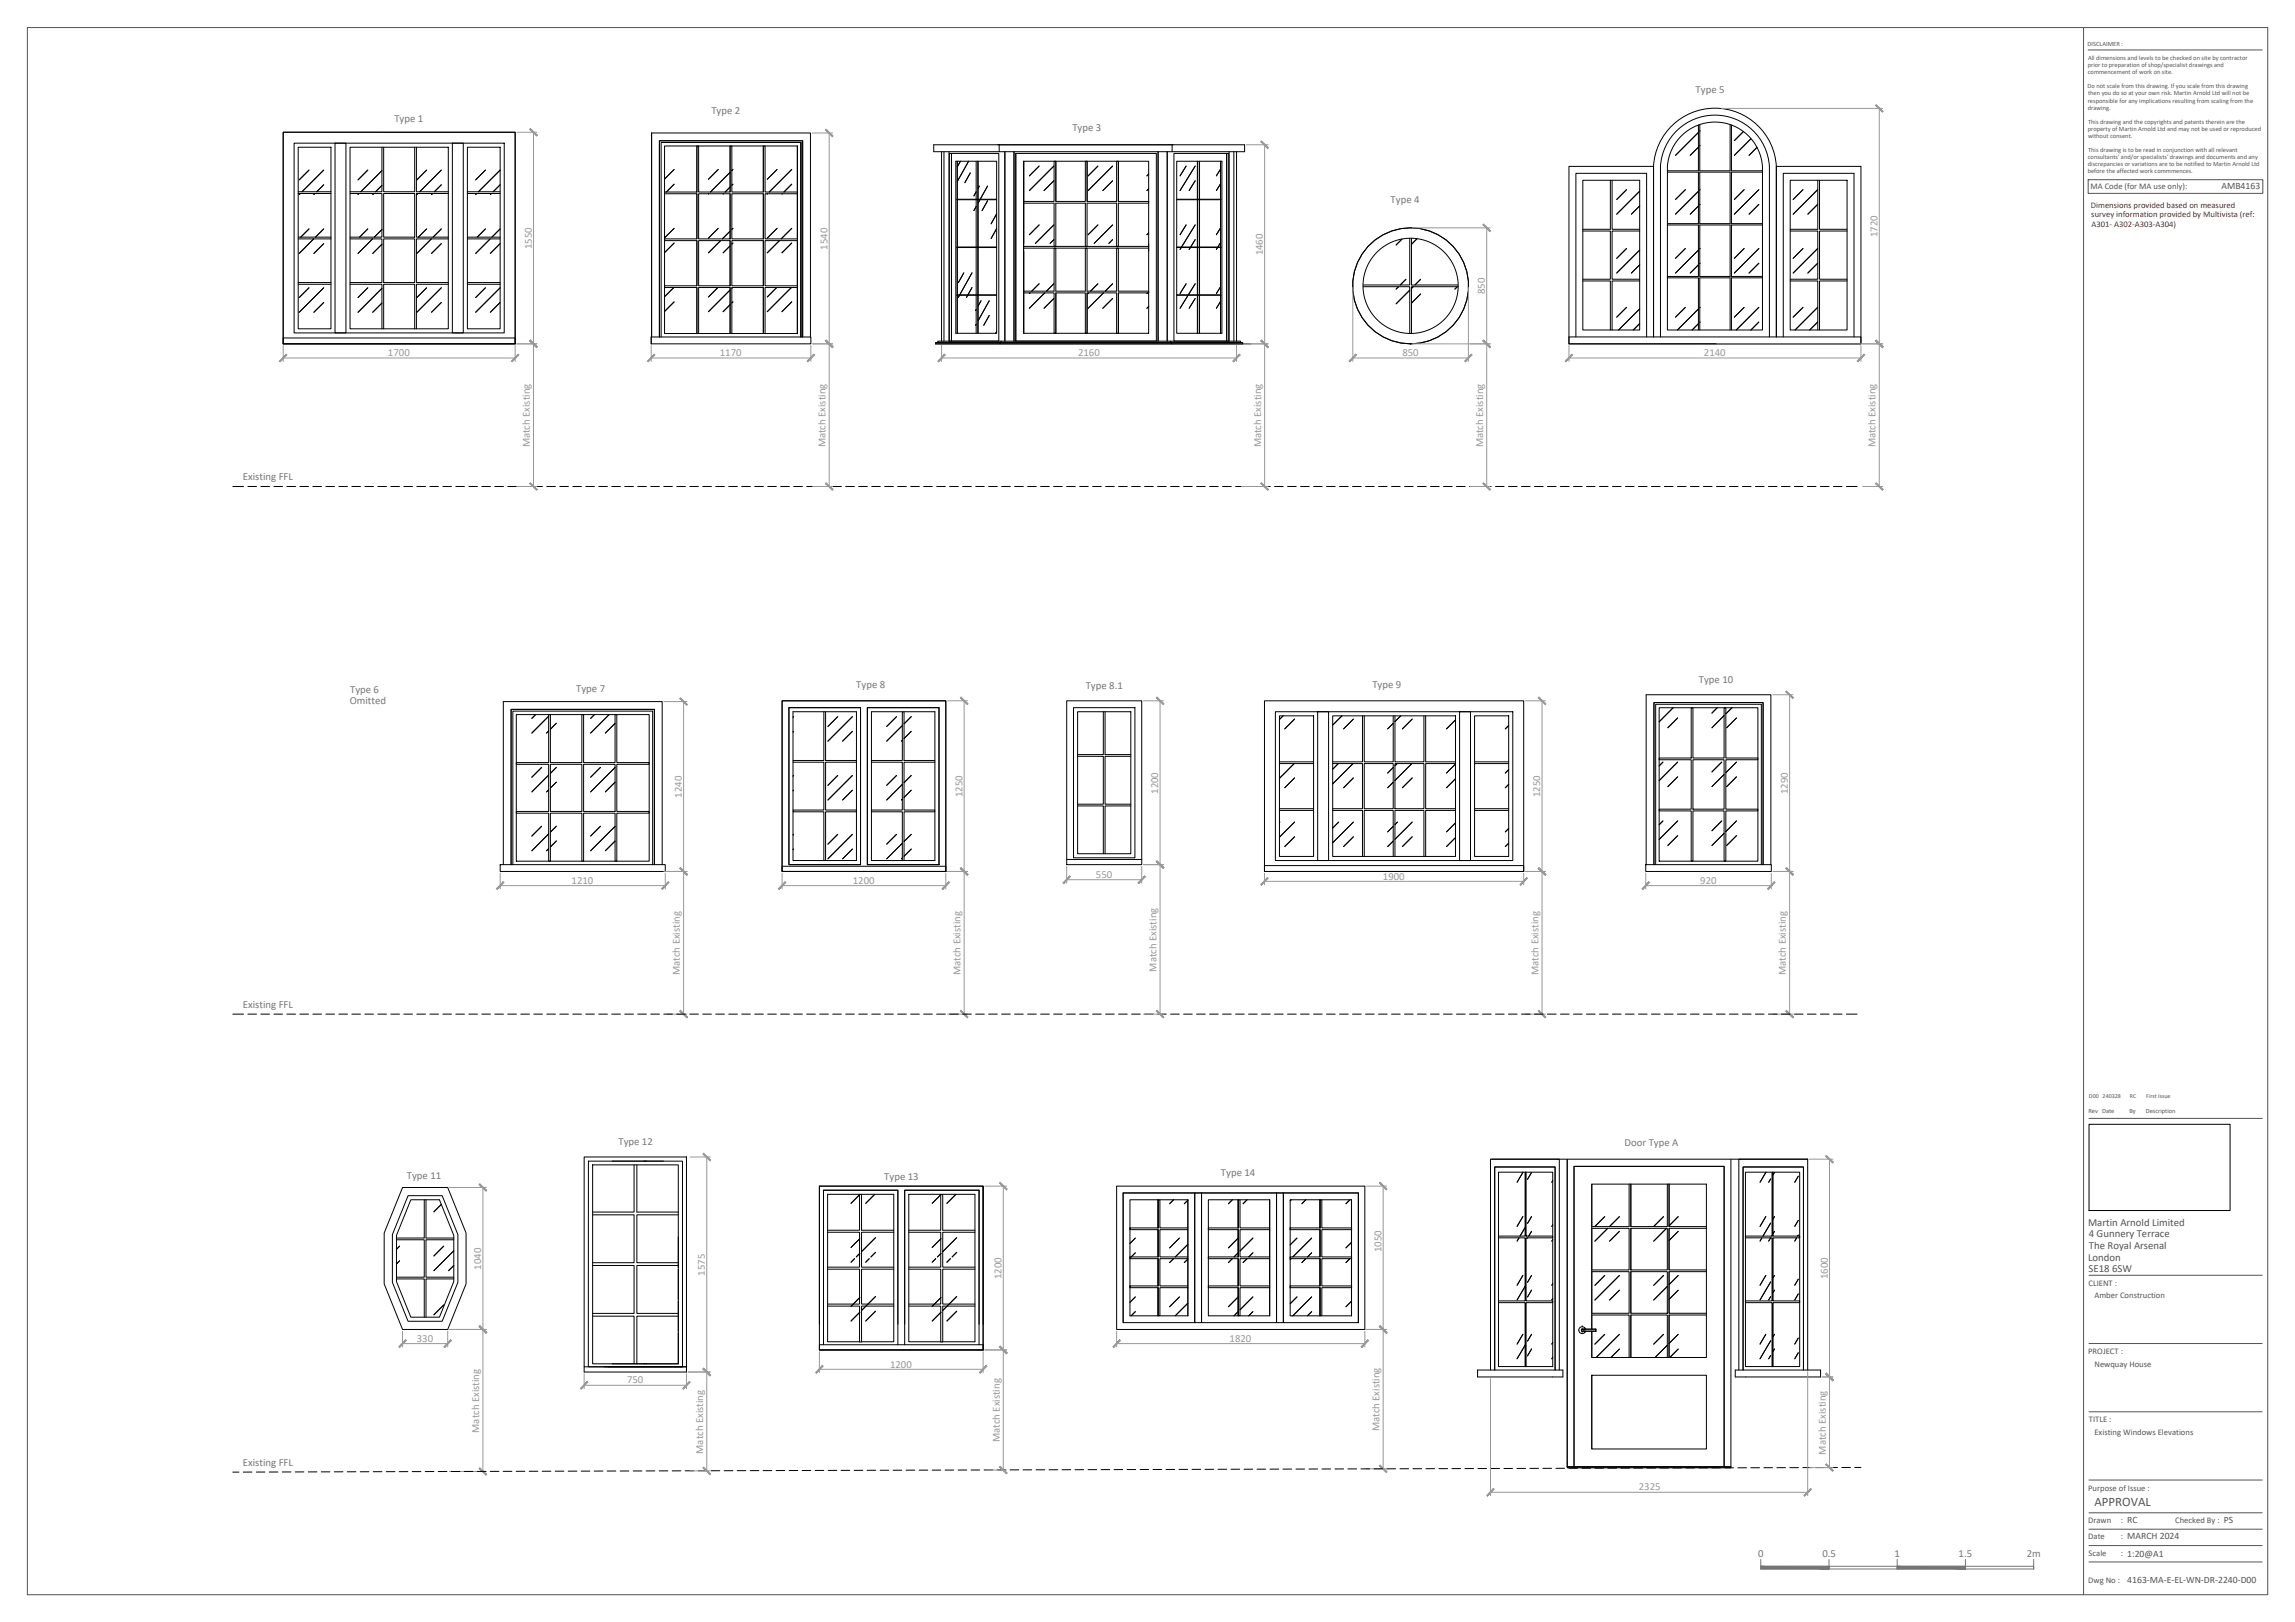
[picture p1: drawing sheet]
<svg xmlns="http://www.w3.org/2000/svg" width="841mm" height="594mm" viewBox="0 0 841 594" stroke-linecap="round" stroke-linejoin="round" font-family="sans-serif">
<defs><g id="words">
<text font-size="4.7" fill="#545454" x="767.5" y="551.6">APPROVAL</text>
<g font-size="3.9" fill="#767676">
<text x="621.4" y="34">Type 5</text>
<text x="260.7" y="41.8">Type 2</text>
<text x="144.5" y="44.6">Type 1</text>
<text x="393" y="47.9">Type 3</text>
<text x="509.6" y="74.5">Type 4</text>
<text x="89" y="175.9">Existing FFL</text>
<text x="313.8" y="251.9">Type 8</text>
<text x="622.6" y="250.2">Type 10</text>
<text x="128.2" y="258">Omitted</text>
<text x="128.3" y="253.7">Type 6</text>
<text x="211.1" y="253.6">Type 7</text>
<text x="397.9" y="252.4">Type 8.1</text>
<text x="502.9" y="252">Type 9</text>
<text x="89" y="369.1">Existing FFL</text>
<text x="226.6" y="419.4">Type 12</text>
<text x="595.3" y="419.9">Door Type A</text>
<text x="149.1" y="431.6">Type 11</text>
<text x="447.4" y="430.7">Type 14</text>
<text x="324.1" y="432.2">Type 13</text>
<text x="89" y="536.9">Existing FFL</text>
<text x="644.3" y="570.1">0</text>
<text x="667.8" y="570.1">0.5</text>
<text x="694.2" y="570.1">1</text>
<text x="717.7" y="570.1">1.5</text>
<text x="742.8" y="570.1">2m</text>
</g>
<g font-size="3.9" fill="#989898">
<text x="688" y="86.9" transform="rotate(-90 688 86.9)">1720</text>
<text x="194.8" y="91.3" transform="rotate(-90 194.8 91.3)">1550</text>
<text x="303.2" y="91.4" transform="rotate(-90 303.2 91.4)">1540</text>
<text x="462.8" y="93.6" transform="rotate(-90 462.8 93.6)">1460</text>
<text x="544.2" y="107.7" transform="rotate(-90 544.2 107.7)">850</text>
<text x="142.2" y="130.5">1700</text>
<text x="263.8" y="130.5">1170</text>
<text x="395.1" y="130.5">2160</text>
<text x="513.9" y="130.5">850</text>
<text x="624.4" y="130.5">2140</text>
<text x="194.2" y="163.9" transform="rotate(-90 194.2 163.9)">Match Existing</text>
<text x="302.5" y="163.9" transform="rotate(-90 302.5 163.9)">Match Existing</text>
<text x="462.1" y="163.9" transform="rotate(-90 462.1 163.9)">Match Existing</text>
<text x="543.5" y="163.9" transform="rotate(-90 543.5 163.9)">Match Existing</text>
<text x="687.4" y="163.9" transform="rotate(-90 687.4 163.9)">Match Existing</text>
<text x="249.9" y="292.2" transform="rotate(-90 249.9 292.2)">1240</text>
<text x="352.7" y="292" transform="rotate(-90 352.7 292)">1250</text>
<text x="424.5" y="290.8" transform="rotate(-90 424.5 290.8)">1200</text>
<text x="564.4" y="292" transform="rotate(-90 564.4 292)">1250</text>
<text x="655.2" y="290.9" transform="rotate(-90 655.2 290.9)">1290</text>
<text x="209.5" y="323.7">1210</text>
<text x="312.5" y="323.7">1200</text>
<text x="401.6" y="321.6">550</text>
<text x="506.8" y="322.1">1900</text>
<text x="623.1" y="323.7">920</text>
<text x="249.2" y="357.1" transform="rotate(-90 249.2 357.1)">Match Existing</text>
<text x="352" y="357.1" transform="rotate(-90 352 357.1)">Match Existing</text>
<text x="423.8" y="355.9" transform="rotate(-90 423.8 355.9)">Match Existing</text>
<text x="563.8" y="357.1" transform="rotate(-90 563.8 357.1)">Match Existing</text>
<text x="654.5" y="357.1" transform="rotate(-90 654.5 357.1)">Match Existing</text>
<text x="506.2" y="458.7" transform="rotate(-90 506.2 458.7)">1050</text>
<text x="176.3" y="465" transform="rotate(-90 176.3 465)">1040</text>
<text x="258.3" y="467.2" transform="rotate(-90 258.3 467.2)">1575</text>
<text x="367" y="468.5" transform="rotate(-90 367 468.5)">1200</text>
<text x="669.8" y="468.5" transform="rotate(-90 669.8 468.5)">1600</text>
<text x="152.8" y="491.5">330</text>
<text x="450.6" y="491.5">1820</text>
<text x="326.2" y="500.9">1200</text>
<text x="229.8" y="506.7">750</text>
<text x="175.6" y="524.8" transform="rotate(-90 175.6 524.8)">Match Existing</text>
<text x="505.6" y="524.3" transform="rotate(-90 505.6 524.3)">Match Existing</text>
<text x="257.7" y="532.4" transform="rotate(-90 257.7 532.4)">Match Existing</text>
<text x="366.3" y="528.2" transform="rotate(-90 366.3 528.2)">Match Existing</text>
<text x="669.1" y="532.7" transform="rotate(-90 669.1 532.7)">Match Existing</text>
<text x="600.5" y="545.9">2325</text>
</g>
<g font-size="3.9" fill="#545454">
<text x="765.2" y="448.9">Martin Arnold Limited</text>
<text x="765.4" y="453.1">4 Gunnery Terrace</text>
<text x="765.2" y="461.8">London</text>
<text x="765.5" y="457.4">The Royal Arsenal</text>
<text x="765.4" y="465.9">SE18 6SW</text>
</g>
<g font-size="3.5" fill="#545454">
<text x="814.1" y="69.1">AMB4163</text>
<text x="779.6" y="579.8">4163-MA-E-EL-WN-DR-2240-D00</text>
</g>
<g font-size="3.2" fill="#545454">
<text x="766.1" y="69">MA Code (for MA use only):</text>
<text x="765.4" y="470.8">CLIENT :</text>
<text x="767.5" y="475.5">Amber Construction</text>
<text x="765.2" y="495.9">PROJECT :</text>
<text x="767.5" y="500.5">Newquay House</text>
<text x="765.5" y="520.8">TITLE :</text>
<text x="767.5" y="525.5">Existing Windows Elevations</text>
<text x="765.2" y="546">Purpose of Issue :</text>
<text x="765.2" y="557.8">Drawn</text>
<text x="777.2" y="557.8">: RC</text>
<text x="797.1" y="558">Checked By : PS</text>
<text x="765.3" y="563.8">Date</text>
<text x="777.2" y="563.8">: MARCH 2024</text>
<text x="765.4" y="570">Scale</text>
<text x="777.2" y="569.8">: 1:20@A1</text>
<text x="765.3" y="579.8">Dwg No :</text>
</g>
<g font-size="3.2" fill="#d00">
<text x="766.2" y="76">Dimensions provided based on measured</text>
<text x="766.4" y="79.5">survey information provided by Multivista (ref:</text>
<text x="766.4" y="83.1">A301- A302-A303-A304)</text>
</g>
<g font-size="2.4" fill="#545454">
<text x="765" y="16.8">DISCLAIMER :</text>
<text x="765.2" y="21.9">All dimensions and levels to be checked on site by contractor</text>
<text x="765.1" y="24.6">prior to preparation of shop/specialist drawings and</text>
<text x="765.1" y="27.2">commencement of work on site.</text>
<text x="765" y="32.3">Do not scale from this drawing. If you scale from this drawing</text>
<text x="765.2" y="34.9">then you do so at your own risk. Martin Arnold Ltd will not be</text>
<text x="765.1" y="37.6">responsible for any implications resulting from scaling from the</text>
<text x="765.1" y="40.2">drawing.</text>
<text x="765.1" y="47.9">property of Martin Arnold Ltd and may not be used or reproduced</text>
<text x="765.2" y="45.3">This drawing and the copyrights and patents therein are the</text>
<text x="765.2" y="50.5">without consent.</text>
<text x="765.1" y="58.3">consultants' and/or specialists' drawings and documents and any</text>
<text x="765.2" y="55.6">This drawing is to be read in conjunction with all relevant</text>
<text x="765.1" y="63.5">before the affected work commmences.</text>
<text x="765.1" y="60.9">discrepancies or variations are to be notified to Martin Arnold Ltd</text>
<text x="765.3" y="407.6">Rev Date</text>
<text x="780.3" y="407.6">By</text>
<text x="786.3" y="407.6">Description</text>
</g>
<g font-size="2.2" fill="#545454">
<text x="765.5" y="402.1">D00</text>
<text x="770.5" y="402.1">240328</text>
<text x="780.5" y="402.1">RC</text>
<text x="786.5" y="402.1">First Issue</text>
</g>
</g></defs>
<!-- layer: 4163-MA-E-EL-WN-M2|A-E-M_WIN -->
<g fill="none" stroke="#000" stroke-width=".37">
<path d="M107.8 52.4h77v69.5h-77zM109.3 53.9h12v66.5h-12zM122.8 52.4h4v69.5h-4zM128.3 53.9h36v66.5h-36zM140 53.9v16.3h-11.7M140.6 53.9v16.3h11.4v-16.3M152.6 53.9v16.3h11.7M165.8 52.4h4v69.5h-4zM171.3 53.9h12v66.5h-12zM243.5 53.5h48.7v68.7h-48.7zM255.4 53.5h.6v16.8h11.6v-16.8h.6v16.8h11.5v-16.8h.7v16.8h11.8v.7h-11.8v16.5h11.8v.6h-11.8v16.6h11.8v.6h-11.8v16.9h-.7v-16.9h-11.5v16.9h-.6v-16.9h-11.6v16.9h-.6v-16.9h-11.9v-.6h11.9v-16.6h-11.9v-.6h11.9v-16.5h-11.9v-.7h11.9zM255.4 53.5v16.8"/>
<path d="M267.6 53.5v16.8M279.7 53.5v16.8M292.2 53.5v16.8M345 55.6v69.4M345.9 55.6v69.4M347.8 55.6v69.4M347.9 56.2h18.1v68.7h-18.1zM348.7 56.2v68.7M350.3 59.1h14.9v63h-14.9zM350.8 59.1v13.9M351.9 59.1l-1.1 2M355 59.1l-4.2 7.4"/>
<path d="M357.7 59.1v63M358.3 59.1v63M358.5 59.1v13.9M368.2 55.6v69.4M371.6 55.6v69.4M372.2 56.2h51.6v68.7h-51.6zM375.1 59.1h45.8v63h-45.8zM375.1 59.1v14.7M386.3 59.1h.6v14.7h10.8v-14.7h.7v14.7h10.8v-14.7h.6v14.7h11.2v.6h-11.2v15.8h-.6v-15.8h-10.8v15.8h-.7v-15.8h-10.8v15.8h-.6v-15.8h-11.2v-.6h11.2zM386.9 59.1v14.7M398.4 59.1v14.7M409.8 59.1v14.7"/>
<path d="M424.4 55.6v69.4M427.7 55.6v69.4M429.5 53v2.6M429.9 53h-63.7v2.6h89.9v-2.6h-113.9v2.6h24M430.2 56.2h20.1v68.7h-20.1zM431.2 59.1h16.6v63h-16.6zM438.8 59.1v13.9M438.9 59.1v63M439.6 59.1v63M447.3 59.1v13.9M449.5 56.2v68.7M450.4 55.6v69.4"/>
<path d="M452.2 55.6v69.4M453.1 55.6v69.4M616 50a17.5 17.5 0 0 1 18.5-4.2 17.5 17.5 0 0 1 11.4 15.3v59.8h-34.9v-59.8a17.3 17.3 0 0 1 5-11.1zM622.4 45.8v16.8h-11.4M622.4 48.5l-8.4 8.4M622.4 53.9l-3 3M622.9 45.7v16.9h11.1v-16.9M623 47.9l-.1 .1M623 53.3l-.1 .1M634.5 45.8v16.8h11.4M638.8 48.2l-3.2 3.3M641.6 50.8l-6 6.1"/>
<path d="M643.8 54l-2.8 2.9M109.3 70.2h12M109.3 70.9h12M110 70.9l-.4 .4M113.2 62.3l-3.6 3.6M115.4 70.9l-.4 .4M118.6 62.3l-7.9 7.9M118.6 67.7l-2.5 2.5M128.3 70.9h11.7v16h-11.7M131.6 70.9l-.4 .4M134.8 62.3l-3.6 3.6M137 70.9l-.4 .4"/>
<path d="M140 62.5l-7.8 7.7M140 67.9l-2.4 2.3M140.6 70.9h11.4v16h-11.4zM153.1 70.9l-.4 .4M156.3 62.3l-3.6 3.6M158.5 70.9l-.4 .4M161.7 62.3l-7.9 7.9M161.7 67.7l-2.5 2.5M164.3 70.9h-11.7v16h11.7M171.3 70.2h12M171.3 70.9h12M174.7 70.9l-.4 .4"/>
<path d="M177.9 62.3l-3.6 3.6M180.1 70.9l-.4 .4M183.3 62.3l-8 7.9M183.3 67.7l-2.6 2.5M243.5 71h.1M247 62.1l-3.5 3.5M247 67.5l-2.8 2.8M255.4 71v16.5M256 71h11.6v16.5h-11.6zM259.7 71l-.1 .1M263.2 62.1l-3.6 3.6M265.1 71l-.1 .1"/>
<path d="M267.6 63.1l-7.3 7.2M267.6 68.5l-1.9 1.8M267.6 71v16.5M268.2 71h11.5v16.5h-11.5zM268.6 62.1l-.4 .4M268.6 67.5l-.4 .4M279.7 71v16.5M281.3 71l-.1 .1M284.8 62.1l-3.6 3.6M286.6 71v.1M290.1 62.1l-8.2 8.2M290.1 67.5l-2.8 2.8"/>
<path d="M292.2 71v16.5M350.8 73.2v17.3M355.6 63.3l-2 3.6M357.7 75.6l-.8 1.5M357.7 70.3l-.8 1.4M358.5 73.2v17.3M358.9 68.2l-.4 .7M359.1 73.2l-.6 1.1M361.9 68.2l-2.7 4.8M361.9 73.5l-2 3.6M365.2 78.4l-2 3.6M365.2 73h-14.6l14.6 .2"/>
<path d="M375.1 74.4v14.7M380.8 60.8l-3.6 3.6M386.2 60.8l-9 9M386.2 66.2l-3.6 3.6M402.3 60.8l-3.6 3.6M407.7 60.8l-9 9M407.7 66.2l-3.6 3.6M420.9 69.2l-.6 .6M420.9 63.8l-.6 .6M431.2 73h16.2l-16.2 .2M434.7 60.8l-2.3 3.6M438 60.8l-5.6 9"/>
<path d="M438 66.2l-2.2 3.6M438.8 73.2v17.3M447.3 73.2v17.3M447.3 67.3l-1.6 2.5M447.3 61.9l-1.6 2.5M580 66h20.9v54.9h-20.9zM590.1 66v18h-10.1M590.8 66v18h10.1M596 69.5l-3.5 3.6M600.9 70l-8.4 8.4M600.9 75.4l-3.1 3M606 60.9v62.5"/>
<path d="M611 63h11.4v18.9h-11.4M617.6 69.5l-3.6 3.6M622.4 70.1l-8.4 8.3M622.4 75.5l-3 2.9M622.9 63h11.1v18.9h-11.1zM623 69.5l-.1 .1M623 74.9l-.1 .1M639.2 69.5l-3.6 3.6M644.5 69.5l-8.9 8.9M644.5 74.9l-3.5 3.5M645.9 63h-11.4v18.9h11.4M651 60.9v62.5"/>
<path d="M656 66h20.9v54.9h-20.9zM660.7 69.5l-3.6 3.6M666.1 69.5l-9 8.9M666.1 74.9l-3.6 3.5M666.1 66v18h-10.1M666.8 66v18h10.1M109.3 87.5h12M109.3 86.9h12M113.2 83.8l-3 3.1M115 87.5l-5.4 5.3M118.6 83.8l-3 3.1M118.6 89.2l-3.6 3.6"/>
<path d="M128.3 87.5h11.7v16h-11.7M134.8 83.8l-3 3.1M136.5 87.5l-5.3 5.3M140 84.1l-2.8 2.8M140 89.4l-3.4 3.4M140.6 87.5h11.4v16h-11.4zM156.3 83.8l-3 3.1M158.1 87.5l-5.4 5.3M161.7 83.8l-3 3.1M161.7 89.2l-3.6 3.6M164.3 87.5h-11.7v16h11.7M171.3 87.5h12"/>
<path d="M171.3 86.9h12M177.9 83.8l-3 3.1M179.6 87.5l-5.3 5.3M183.3 83.8l-3 3.1M183.3 89.2l-3.6 3.6M247 83.6l-3.5 3.5M247 89l-3.5 3.5M255.4 88.1v16.6M256 88.1h11.6v16.6h-11.6zM263.2 83.6l-3.6 3.6M264.1 88.1l-4.5 4.5M267.6 84.7l-2.9 2.8"/>
<path d="M267.6 90l-2.6 2.6M267.6 88.1v16.6M268.2 88.1h11.5v16.6h-11.5zM268.6 83.6l-.4 .4M268.6 89l-.4 .4M279.7 88.1v16.6M284.8 83.6l-3.6 3.6M285.6 88.1l-4.4 4.5M290.1 83.6l-3.8 3.9M290.1 89l-3.5 3.6M292.2 88.1v16.6M350.8 90.7v17.3"/>
<path d="M353.2 99.9l-2 3.6M356.2 99.9l-4.5 8.1M358.5 90.7v17.3M365.2 90.5h-14.6v.2h14.6M365.2 83.7l-2 3.7M375.1 90.2h45.8M375.1 90.9h45.8M375.1 89.1v2.9M375.1 92v14.6M380.8 82.4l-3.6 3.6M386.2 82.4l-6.8 6.7M386.2 87.8l-1.4 1.3"/>
<path d="M386.3 90.9h.6v15.7h10.8v-15.7h.7v15.7h10.8v-15.7h.6v15.7h11.2v.7h-11.2v14.8h-.6v-14.8h-10.8v14.8h-.7v-14.8h-10.8v14.8h-.6v-14.8h-11.2v-.7h11.2zM402.3 82.4l-3.6 3.6M407.7 82.4l-6.7 6.7M407.7 87.8l-1.3 1.3M420.9 85.3l-.6 .7M420.9 89.1v2.9M431.2 90.5h16.2v.2h-16.2M432.9 90.7l-.5 .7M434.7 82.4l-2.3 3.6M436.2 90.7l-.4 .7M438 82.4l-5 8.1M438 87.8l-1.7 2.7"/>
<path d="M438.8 90.7v17.3M446.2 90.7l-.5 .7M447.3 90.7v17.3M447.3 88.9l-1 1.6M447.3 83.5l-1.6 2.5M513.7 87.6l-2.1 2.1M516.6 87.3v17.1h-17M517.2 87.3v17.1h17.1M519.2 87.5l-2 2M580 84.6h10.1v17.7h-10.1M596 91l-3.5 3.6M600.9 84.6h-10.1v17.7h10.1"/>
<path d="M600.9 91.6l-8.4 8.4M600.9 97l-3.1 3M611 82.4h11.4v18.9h-11.4M617.6 91l-3.6 3.6M622.4 91.6l-8.4 8.4M622.4 97l-3 3M622.9 82.4h11.1v18.9h-11.1zM623 91l-.1 .1M623 96.4l-.1 .1M639.2 91l-3.6 3.6M644.5 91l-8.9 9M644.5 96.4l-3.5 3.6"/>
<path d="M645.9 82.4h-11.4v18.9h11.4M656 84.6h10.1v17.7h-10.1M660.7 91l-3.6 3.6M666.1 91l-9 9M666.1 96.4l-3.6 3.6M676.9 84.6h-10.1v17.7h10.1M109.3 104.1h12M109.3 103.5h12M113.2 105.4l-3.6 3.6M118.6 105.4l-9 9M118.6 110.8l-3.6 3.6M128.3 104.1h11.7v16.3"/>
<path d="M134.8 105.4l-3.6 3.6M140 105.6l-8.8 8.8M140 111l-3.4 3.4M156.3 105.4l-3.6 3.6M161.7 105.4l-9 9M161.7 110.8l-3.6 3.6M164.3 104.1h-11.7v16.3M171.3 104.1h12M171.3 103.5h12M177.9 105.4l-3.6 3.6M183.3 105.4l-9 9M183.3 110.8l-3.6 3.6"/>
<path d="M246.9 105.3l-3.4 3.4M247 110.6l-3.5 3.5M255.4 105.3v16.9M263.1 105.3l-3.5 3.5M267.6 106.2l-8 8M267.6 111.6l-2.6 2.6M267.6 105.3v16.9M268.5 105.3l-.3 .3M268.6 110.6l-.4 .4M279.7 105.3v16.9M284.6 105.3l-3.4 3.5M290 105.3l-8.8 8.9"/>
<path d="M290.1 110.6l-3.5 3.6M292.2 105.3v16.9M350.8 108.2v13.9M351.6 108.2l-.4 .7M354.6 108.2l-.4 .7M356.2 105.3l-1.5 2.7M357.7 118.7l-.2 .4M357.7 113.4l-.2 .3M358.5 108.2v13.9M359.5 110.1l-1 1.9M362.5 110.1l-4 7.3M362.5 115.5l-2 3.6"/>
<path d="M365.2 108h-14.6l14.6 .2M375.1 107.3v14.8M377.5 107.3l-.3 .2M380.8 103.9l-2.7 2.7M382.8 107.3l-5.6 5.6M386.2 103.9l-2.7 2.7M386.2 109.3l-3.6 3.6M386.9 107.3v14.8M398.4 107.3v14.8M399 107.3l-.3 .2M402.3 103.9l-2.7 2.7M404.4 107.3l-5.7 5.6"/>
<path d="M407.7 103.9l-2.7 2.7M407.7 109.3l-3.6 3.6M409.8 107.3v14.8M420.5 107.3l-.2 .2M420.9 112.3l-.6 .6M431.2 108h16.2l-16.2 .2M434.7 103.9l-2.3 3.6M435.4 108.2l-3 4.7M438 103.9l-2.5 4.1M438 109.3l-2.2 3.6M438.8 108.2v13.9M447.3 108.2v13.9"/>
<path d="M447.3 105.1l-1.6 2.4M447.3 110.4l-1.6 2.5M499.6 105h17v17.1M512.5 105l-.9 .9M515.2 102.3l-2.1 2.1M516.6 106.3l-5 5M517.9 105l-.7 .6M520.6 102.3l-2.1 2.1M520.6 107.7l-3.4 3.3M534 105l-.8 .9M534.3 105h-17.1v17.1M580 102.9h10.1v18"/>
<path d="M596 112.6l-3.5 3.6M600.9 102.9h-10.1v18M600.9 113.1l-7.8 7.8M600.9 118.5l-2.4 2.4M611 101.8h11.4v19.1M617.6 112.6l-3.6 3.6M622.4 113.2l-7.7 7.7M622.4 118.6l-2.3 2.3M623 112.6l-.1 .1M623 118l-.1 .1M639.2 112.6l-3.6 3.6M644.5 112.6l-8.2 8.3"/>
<path d="M644.5 118l-2.9 2.9M645.9 101.8h-11.4v19.1M656 102.9h10.1v18M660.7 112.6l-3.6 3.6M666.1 112.6l-8.3 8.3M666.1 118l-2.9 2.9M676.9 102.9h-10.1v18M103.8 123.8h85v2.1h-85zM140.6 120.4v-16.3h11.4v16.3M238.6 123.4v2.5M238.6 125.9h.1M238.7 123.4h58.4v2.5h-58.4z"/>
<path d="M241.6 123.4v-71.8h52.5v71.8M242.3 123.4v-71.2h51.2v71.2M365.2 121.4l-.3 .7M366.8 125h-23.1v.4M429 125h-62.2v.4l-23.9 .1M454.6 125.4v-.4h-25.6v.4l-86.1 .1v.4h112.5v-.4h-26.1v.4M455.4 125.5h-88.9v.4M575 123.4h107v2.5h-107zM577.5 123.4v-59.9h25.9v59.9M608.5 123.4v-62.4a20 20 0 0 1 20-18.8 20 20 0 0 1 19.9 18.8v62.4M622.9 120.9v-19.1h11.1v19.1M653.5 123.4v-59.9h25.9v59.9"/>
<path d="M289.1 259.2h26.2v57.5h-26.2zM317.8 259.2h26.3v57.5h-26.3zM393.4 259.2h22.5v55h-22.5zM608 259.2h36.2v56.2h-36.2zM613.1 259.2l-5.1 5.2M619.8 259.2h.6v18.4h11.4v-18.4h.6v18.4h11.8v.7h-11.8v18.1h11.8v.6h-11.8v18.4h-.6v-18.4h-11.4v18.4h-.6v-18.4h-11.8v-.6h11.8v-18.1h-11.8v-.7h11.8zM629.3 259.2l-1.9 2M634.7 259.2l-2.3 2.3M189.2 261.7h48.7v53.7h-48.7zM196.3 261.7l-1.4 1.4M201.1 261.7h.6v17.6h11.5v-17.6h.7v17.6h11.5v-17.6h.6v17.6h11.9v.6h-11.9v17.3h11.9v.6h-11.9v17.6h-.6v-17.6h-11.5v17.6h-.7v-17.6h-11.5v17.6h-.6v-17.6h-11.9v-.6h11.9v-17.3h-11.9v-.6h11.9zM201.1 262.3l-6.2 6.2"/>
<path d="M201.1 267.7l-.8 .8M201.7 279.9h11.5v17.3h-11.5zM203.9 264.9l-2.2 2.2M213.9 279.9h11.5v17.3h-11.5zM217.8 261.7l-1.4 1.4M223.2 261.7l-6.8 6.8M225.4 264.9l-3.6 3.6M290.6 279.2v17.5M290.8 262.5l-.2 .2M290.8 267.9l-.2 .2M301.9 260.7h.6v17.8h11.4v.7h-11.4v17.5h11.4v.6h-11.4v17.9h-.6v-17.9h-11.3v-.6h11.3v-17.5h-11.3v-.7h11.3zM301.9 260.7h-11.3v17.8"/>
<path d="M302.5 260.7h11.4v17.8M307 262.5l-3.6 3.6M312.4 262.5l-9 9M312.4 267.9l-3.6 3.6M313.9 279.2v17.5M319.3 279.2v17.5M328.5 262.5l-3.6 3.6M330.7 260.7h.6v17.8h11.3v.7h-11.3v17.5h11.3v.6h-11.3v17.9h-.6v-17.9h-11.4v-.6h11.4v-17.5h-11.4v-.7h11.4zM330.7 260.7h-11.4v17.8M330.7 265.8l-5.8 5.7M330.7 271.1l-.4 .4M331.3 260.7h11.3v17.8"/>
<path d="M333.9 262.5l-2.6 2.6M333.9 267.9l-2.6 2.6M342.6 279.2v17.5M394.9 260.7h19.5v52h-19.5zM394.9 277h9.4v17.5h-9.4M404.3 260.7v15.7h-9.4M405 260.7v15.7h9.4M414.4 277h-9.4v17.5h9.4M467.4 260.7h87v54.5h-87zM468.9 262.2h12.5v51.5h-12.5zM468.9 279h12.5M468.9 279.7h12.5"/>
<path d="M468.9 279.7h.1M470.2 262.2l-1.3 1.3M474.3 279.7l-5.4 5.4M474.4 263.4l-3.6 3.6M482.9 260.7h4v54.5h-4zM488.4 262.2h45v51.5h-45zM488.4 279.7h10.9v16.5h-10.9M490.4 279.7l-2 2M491.8 262.2l-3.4 3.4M495.8 279.7l-7.4 7.4M496 263.4l-3.6 3.6M499.3 262.2v16.8h-10.9"/>
<path d="M499.9 262.2v16.8h10.7v-16.8M499.9 279.7h10.7v16.5h-10.7zM510.6 264.9l-2.1 2.1M511.2 262.2v16.8h10.6v-16.8M511.2 279.7h10.6v16.5h-10.6zM512 279.7l-.8 .8M513.3 262.2l-2.1 2.1M517.4 279.7l-6.2 6.2M517.5 263.4l-3.6 3.6M522.4 262.2v16.8h11M533.4 279.7h-11v16.5h11M533.4 263.7l-3.3 3.3"/>
<path d="M533.4 279.8l-3.3 3.3M534.9 260.7h4v54.5h-4zM540.4 262.2h12.5v51.5h-12.5zM540.4 279h12.5M540.4 279.7h12.5M552.9 265.7l-1.3 1.3M609.4 279.1l-1.4 1.4M614.8 279.1l-6.8 6.8M614.8 263l-3.6 3.6M620.4 278.3h11.4v18.1h-11.4zM631 279.1l-3.6 3.6M631.8 262.1l-4.4 4.5"/>
<path d="M636.3 279.1l-3.9 3.9M636.3 263l-3.5 3.6M198.5 281.1l-3.6 3.6M201.1 283.9l-6.2 6.2M201.1 289.3l-.8 .8M203.9 281.1l-2.2 2.2M203.9 286.5l-2.2 2.1M220 281.1l-3.6 3.6M225.4 281.1l-9 9M225.4 286.5l-3.6 3.6M290.6 297.3v17.9h11.3M290.8 284l-.2 .3"/>
<path d="M290.8 289.4l-.2 .2M307 284l-3.6 3.6M312.4 284l-9 9M312.4 289.4l-3.6 3.6M313.9 297.3v17.9h-11.4M319.3 297.3v17.9h11.4M328.5 284l-3.6 3.6M330.7 287.3l-5.8 5.7M330.7 292.7l-.4 .3M333.9 284l-2.6 2.7M333.9 289.4l-2.6 2.7M342.6 297.3v17.9h-11.3"/>
<path d="M394.9 295.2h9.4v17.5M414.4 295.2h-9.4v17.5M468.9 296.2h12.5M468.9 296.8h12.5M474.4 284.9l-3.6 3.6M488.4 296.8h10.9v16.9M496 284.9l-3.6 3.6M510.6 286.5l-2.1 2M510.6 281.1l-2.1 2M517.5 284.9l-3.6 3.6M533.4 296.8h-11v16.9M533.4 285.2l-3.3 3.3"/>
<path d="M540.4 296.2h12.5M540.4 296.8h12.5M552.9 287.3l-1.3 1.2M552.9 281.9l-1.3 1.2M614.8 284.5l-3.6 3.6M631.8 283.7l-4.4 4.4M636.3 284.5l-3.5 3.6M183.3 316.7h60.5v2.5h-60.5zM184.4 316.7v-59.7h58.3v59.7M187.3 316.7v-56.9h52.5v56.9M187.9 316.7v-56.2h51.3v56.2M198.5 302.6l-3.6 3.6"/>
<path d="M201.1 305.4l-6.2 6.2M201.1 310.8l-.8 .8M203.9 302.6l-2.2 2.2M203.9 308l-2.2 2.2M220 302.6l-3.6 3.6M225.4 302.7l-9 8.9M225.4 308l-3.6 3.6M286.6 317.3h60v1.9h-60zM290.8 305.6l-.2 .2M290.8 311l-.2 .2M307 305.6l-3.6 3.6M312.4 305.6l-9 9"/>
<path d="M312.4 311l-3.6 3.6M328.5 305.6l-3.6 3.6M330.7 308.9l-5.8 5.7M330.7 314.2l-.4 .4M333.9 305.6l-2.6 2.6M333.9 311l-2.6 2.6M390.9 314.8h27.5M463.4 317h95v2.2h-95zM469 301.1l-.1 .1M474.4 301.1l-5.5 5.5M474.4 306.5l-3.6 3.6M490.6 301.1l-2.2 2.2"/>
<path d="M496 301.1l-7.6 7.6M496 306.5l-3.6 3.6M499.9 313.7v-16.9h10.7v16.9M510.6 308l-2.1 2.1M510.6 302.7l-2.1 2M511.2 313.7v-16.9h10.6v16.9M512.1 301.1l-.9 .9M517.5 301.1l-6.3 6.3M517.5 306.5l-3.6 3.6M533.4 306.8l-3.3 3.3M533.4 301.4l-3.3 3.3M552.9 308.8l-1.3 1.3"/>
<path d="M552.9 303.4l-1.3 1.3M603.1 316.7h46v2.5h-46zM606.1 316.7v-59.4h40v59.4M606.7 316.7v-58.7h38.8v58.7M609.4 300.7l-1.4 1.4M614.8 300.7l-6.8 6.8M614.8 306.1l-3.6 3.6M631 300.7l-3.6 3.6M631.8 305.2l-4.4 4.5M636.3 300.7l-3.9 3.9M636.3 306.1l-3.5 3.6M149.5 437.9h12.5l5.8 14.3v17.5l-5.8 14.2h-12.5l-5.7-14.2v-17.5z"/>
<path d="M150.6 439.4h10.4l5.3 13.1v16.9l-5.3 13h-10.4l-5.3-13v-16.9zM155.5 439.4v14h-10.2M156.1 439.4v14h10.2M215.6 425.3h34.5v75.3h-34.5zM217.2 426.6h31.4v72.9h-31.4zM224.3 425.3h18.9M232.4 426.6v17.3h-15.2M233.4 426.6v17.3h15.2M315.1 437.4h-11.8v54h11.8M315.1 437.5l-3.2 3.2M315.7 437.4h11.8v54h-11.8M320.6 437.4l-3.3 3.3"/>
<path d="M344.8 437.4h-11.8v54h11.8M344.8 437.5l-3.2 3.2M345.5 437.4h11.8v54h-11.8M350.3 437.4l-3.3 3.3M409.2 434.4h91v52.5h-91zM411.6 436.9h26.2v47.5h-26.2zM424.4 439.4v10.3M424.4 439.4h-10.3v42.5h10.3M424.4 439.4h.1M424.4 439.4h.7v10.3h10.3v.7h-10.3v10h10.3v.6h-10.3v10h10.3v.6h-10.3v10.3h-.7v-10.3h-10.3v-.6h10.3v-10h-10.3v-.6h10.3v-10h-10.3v-.7h10.3zM425.1 439.4h10.2v10.3M430.1 439.4l-1.5 1.5"/>
<path d="M435.3 439.6l-1.3 1.3M435.3 439.4v10.3M437.8 436.9h2.5v47.5h-2.5zM440.3 436.9h27.5v47.5h-27.5zM451.6 439.4l-1.4 1.5M453.7 439.4v10.3M453.8 439.4h-11v42.5h11v-10.3M453.8 439.4h.1M453.8 439.4v10.3M454.4 439.4h10.9v10.3M457 439.4l-1.5 1.5M467.8 436.9h2.5v47.5h-2.5z"/>
<path d="M470.3 436.9h27.5v47.5h-27.5zM473.1 439.4l-.3 .4M478.5 439.4l-1.4 1.5M483.7 439.4v10.3M483.7 439.4h-10.9v42.5h11l-.1-10.3M483.7 439.4h.1M484.4 439.4h10.9v10.3M494.7 439.4l-1.5 1.5M549.1 429.3h19.9v71.2h-19.9zM558.1 429.3l-2.2 3.7M558.9 429.3h.4v23.4h9.7v.7h-9.7v23.1h9.7v.6h-9.7v23.4h-.4v-23.4h-9.8v-.6h9.8v-23.1h-9.8v-.7h9.8zM561.3 429.4l-1.5 2.5"/>
<path d="M569 432.4l-.3 .6M574.3 424.7v112.5h60M639.6 429.3h19.9v71.2h-19.9zM647.2 429.3l-2.2 3.7M648.9 431.8l-.7 1.2M649.4 429.3h.4v23.4h9.7v.7h-9.7v23.1h9.7v.6h-9.7v23.4h-.4v-23.4h-9.8v-.6h9.8v-23.1h-9.8v-.7h9.8zM650.3 429.4l-.5 .9M659 430.8l-1.3 2.2M145.3 454.1h10.2v13.7h-10.2M146.4 456.4l-1.1 1.2M161.7 441.1l-2.7 2.7M162.6 456.4l-3.6 3.6"/>
<path d="M166.3 454.1h-10.2v13.7h10.2M166.3 458.1l-7.3 7.3M217.2 444.9h15.2v17.6h-15.2M248.6 444.9h-15.2v17.6h15.2M248.6 453v11.3M303.3 450.6h11.7v-13.2h.7v13.2h11.8M303.3 451.3h11.7v12.8h-11.7M315.1 459.1l-1.3 1.3M315.1 453.7l-3.2 3.2M320.8 453.3l-5.1 5.1M320.8 458.7l-1.6 1.7M327.5 451.3h-11.8v12.8h11.8"/>
<path d="M333 450.6h11.7v-13.2h.8v13.2h11.8M333 451.3h11.7v12.8h-11.7M344.8 459.1l-1.3 1.3M344.8 453.7l-3.2 3.2M350.6 453.3l-5.1 5.1M350.6 458.7l-1.7 1.7M357.3 451.3h-11.8v12.8h11.8M414.1 450.4h.1M414.1 449.7h.1M414.1 449.7v.7M416 453.5l-1.9 1.9M416 458.9l-1.5 1.5"/>
<path d="M424.4 450.4v10M432.2 453.5l-3.6 3.6M435.3 455.8l-4.6 4.6M435.3 450.4v10M442.8 450.4h.1M442.8 449.7h.1M442.8 449.7v.7M442.8 449.7h11v-10.3h.6v10.3h10.9v.7h-10.9v10h10.9v.6h-10.9v10h10.9v.6h-10.9v10.3h-.6v-10.3h-11v-.6h11v-10h-11v-.6h11v-10h-11zM453.7 458.9l-1.5 1.5M453.7 453.5l-3.5 3.6M453.7 450.4v10M453.8 450.4v10"/>
<path d="M459.1 453.5l-4.7 4.7M459.1 458.9l-1.5 1.5M465.3 450.4v10M472.8 449.7v.7M472.8 450.4h.1M472.8 449.7h.1M472.8 449.7h11v-10.3h.6v10.3h10.9v.7h-10.9v10h10.9v.6h-10.9v10h10.9v.6h-10.9v10.3h-.6v-10.3h-11v-.6h11v-10h-11v-.6h11v-10h-11zM475.3 453.5l-2.5 2.5M480.7 453.5l-6.9 6.9M480.7 458.9l-1.5 1.5M483.7 450.4v10M495.3 450.4v10"/>
<path d="M495.3 455l-2.1 2.1M556.7 453.4l-.8 1.2M558.1 445.6l-2.2 3.6M558.9 449.6l-1.9 3.1M559.8 453.4v.1M561.3 445.6l-1.5 2.5M561.3 451l-1.1 1.7M569 454l-.3 .6M569 448.6l-.3 .6M645.7 453.4l-.7 1.2M647.1 445.6l-2.1 3.6M648.9 453.4l-.7 1.2"/>
<path d="M648.9 448l-2.8 4.7M650.3 445.6l-.5 .9M650.3 451l-.5 .9M658.4 453.4l-.7 1.2M659 452.4l-.2 .3M659 447l-1.3 2.2M145.3 468.4h10.2v14M146.4 461.8l-1.1 1.2M162.6 478l-3.6 3.6M166.3 468.4h-10.2v14M166.3 463.5l-1.9 1.9M217.2 463.5h15.2v17.5h-15.2"/>
<path d="M248.6 463.5h-15.2v17.5h15.2M248.6 465v10.9M248.6 476.6v11M303.3 464.9h11.7v12.7h-11.7M303.3 478.4h11.7v13.1h.7v-13.1h11.8M313.1 461l-1.2 1.3M315.1 475.2l-3.2 3.3M318.5 461l-1.2 1.3M320.8 474.9l-5.1 5.1M327.5 464.9h-11.8v12.7h11.8M333 464.9h11.7v12.7h-11.7M333 478.4h11.7v13.1h.8v-13.1h11.8"/>
<path d="M342.9 461l-1.3 1.3M344.8 475.2l-3.2 3.3M348.3 461l-1.3 1.3M350.6 474.9l-5.1 5.1M357.3 464.9h-11.8v12.7h11.8M414.1 471.6h.1M414.1 471h.1M414.1 461h.1M414.1 460.4h.1M414.1 460.4v.6M414.1 471v.6M416 475l-1.9 2"/>
<path d="M424.4 461v10M424.4 471.6v10.3M430.1 461l-1.5 1.4M432.2 475l-3.6 3.6M435.3 477.3l-4.6 4.6M435.3 461.2l-1.3 1.2M435.3 461v10M435.3 471.6v10.3M435.3 471.6v10.3h-10.2M442.8 471.6h.1M442.8 471h.1M442.8 461h.1"/>
<path d="M442.8 460.4h.1M442.8 460.4v.6M442.8 471v.6M451.6 461l-1.4 1.4M453.7 475l-3.5 3.6M453.7 461v10M453.7 471.6v10.3M453.8 461v10M457 461l-1.5 1.4M459.1 475l-4.7 4.7M465.3 471.6v10.3h-10.9M465.3 461v10"/>
<path d="M472.8 460.4v.6M472.8 471v.6M472.8 471.6h.1M472.8 471h.1M472.8 461h.1M472.8 460.4h.1M473.1 461l-.3 .3M475.3 475l-2.5 2.5M478.5 461l-1.4 1.4M480.7 475l-6.9 6.9M483.7 461v10M494.7 461l-1.5 1.4"/>
<path d="M495.3 461v10M495.3 471.6v10.3h-10.9M495.3 476.6l-2.1 2M558.1 467.1l-2.2 3.6M558.9 471.2l-3 4.9M561.3 467.1l-1.5 2.6M561.3 472.5l-1.5 2.5M569 475.6l-.3 .5M569 470.2l-.3 .5M647.1 467.1l-2.1 3.6M648.9 469.5l-3.9 6.6M648.9 474.9l-.7 1.2"/>
<path d="M650.3 467.1l-.5 .9M650.3 472.5l-.5 .9M659 473.9l-1.3 2.2M659 468.5l-1.3 2.2M217.2 482.1h15.2v17.4M248.6 482.1h-15.2v17.4M248.6 488.2v11.3h-24.3M300.3 492.5h60v1.9h-60zM301.8 485v-49.1h27.2v49.1M301.8 492.5v-56.6h27.2v56.6M315.1 480.6l-3.2 3.2M320.8 480.3l-3.5 3.5"/>
<path d="M331.5 485v-49.1h27.3v49.1M331.5 492.5v-56.6h27.3v56.6M344.8 480.6l-3.2 3.2M350.6 480.3l-3.6 3.5M411.6 484.4v-47.5h86.2v47.5M416 480.4l-1.5 1.5M453.7 480.4l-1.5 1.5M459.1 480.4l-1.5 1.5M480.7 480.4l-1.6 1.5M558.1 488.7l-2.2 3.6M558.9 492.7l-3 5M561.3 488.7l-1.5 2.5"/>
<path d="M561.3 494.1l-1.5 2.5M569 497.1l-.3 .6M569 491.7l-.3 .6M647.1 488.7l-2.1 3.6M648.9 491.1l-3.9 6.6M648.9 496.5l-.7 1.2M650.3 488.7l-.5 .9M650.3 494.1l-.5 .9M659 495.5l-1.3 2.2M659 490.1l-1.3 2.2M214.1 500.6v1.9M221.3 500.6h28.8"/>
<path d="M222.8 500.6h28.8v1.9M541.5 501.8h31.2v2.5h-31.2zM546.2 501.8v-77.2h25.2v77.2M547.7 501.8v-74.4h22.2v74.4M635.9 501.8h31.3v2.5h-31.3zM637.2 501.8v-77.2h25.2v77.2M638.8 501.8v-74.4h22.1v74.4"/>
<circle cx="516.9" cy="104.7" r="17.4"/>
</g>
<!-- layer: 4163-MA-E-EL-WN-M2|A-E-M_BLDG -->
<g fill="none" stroke="#000" stroke-width=".37">
<path d="M103.8 48.4h85v77.5h-85zM238.8 48.7v74.7zM238.8 48.7h58.2v74.7M575 60.9h31a22.5 22.5 0 0 1 22.5-21.3 22.5 22.5 0 0 1 22.5 21.3h31v65h-107zM342.7 125.9h115.7M286.6 256.7h60v62.5h-60zM463.4 256.7h95v62.5h-95zM603.2 316.7v-62.2h45.8v62.2M147.5 434.9h16.6l6.7 16.7v18.7l-6.7 16.6h-16.6l-6.7-16.6v-18.7zM214.1 423.8h37.5v76.8h-37.5zM300.3 434.4h60v60h-60zM546.6 424.6h115.8"/>
<path d="M300.3 485v-50.6h60v50.6M300.3 494.4h60M214.1 502.5h37.5"/>
<circle cx="516.9" cy="104.7" r="21.3"/>
</g>
<!-- layer: 4163-MA-E-EL-WN-M2|A-E-MA_AREA -->
<g fill="none" stroke="#000" stroke-width=".37">
<path d="M103.8 48.4h85v77.5h-85zM286.6 256.7h60v62.5h-60zM390.9 256.7h27.5v60h-27.5z"/>
<circle cx="516.9" cy="104.7" r="21.3"/>
</g>
<!-- layer: 4163-MA-E-EL-WN-M2|A-N-D_DIM_20 -->
<g fill="none" stroke="#989898" stroke-width=".37">
<path d="M630.9 39.7h59M688.7 39.7v138.5M189.4 48.4h7.4M195.5 48.4v129.8M297.6 48.7h7.5M303.9 48.7v129.5M456.7 53h8M463.4 53v125.2M517.6 83.4h28.5M544.8 83.4v94.8M495.8 105.3v27.1M538.1 105.3v27.1"/>
<path d="M103.8 131.1h85M103.8 126.6v5.8M188.8 126.6v5.8M189.4 125.9h7.4M238.6 126.6v5.8M238.6 131.1h58.5M297.1 126.6v5.8M297.8 125.9h7.3M345 131.1h108.1M345 125.6v6.8M453.1 125.6v6.8M453.8 125.9h10.9"/>
<path d="M495.8 131.1h42.3M517.6 125.9h28.5M575 131.1h107M575 126.6v5.8M629.1 125.9h60.8M682 126.6v5.8M189.4 178.2h7.4M297.8 178.2h7.3M454.9 178.2h9.8M538.7 178.2h7.4M682.6 178.2h7.3M243.3 257h8.5"/>
<path d="M250.5 257v114.4M347.2 256.7h7.4M353.3 256.7v114.7M419 256.7h7.4M425.1 256.7v114.7M559 256.7h7.3M565.1 256.7v114.7M649.6 254.5h7.5M655.8 254.5v116.9M183.3 319.8v5.8M243.3 319.2h8.5M243.8 319.8v5.8"/>
<path d="M286.6 319.8v5.8M346.6 319.8v5.8M347.2 319.2h7.4M390.9 317.3v6.2M418.4 317.3v6.2M419 316.7h7.4M463.4 319.8v4.3M558.4 319.8v4.3M559 319.2h7.3M603.1 319.8v5.8M649.1 319.8v5.8M649.7 319.2h7.4"/>
<path d="M183.3 324.4h60.5M286.6 324.4h60M390.9 322.2h27.5M463.4 322.8h95M603.1 324.4h46M244.4 371.4h7.4M347.2 371.4h7.4M419 371.4h7.4M559 371.4h7.3M649.7 371.4h7.4M164.7 434.9h13.5M177 434.9v104.1"/>
<path d="M252.9 423.8h7.4M259 423.8v114.9M360.9 434.4h8M367.7 434.4v104M500.8 434.4h7.3M506.9 434.4v103.6M663.1 424.6h8.6M670.4 424.6v112.9M147.5 487.6v5.8M147.5 492.1h16.6M164.1 487.6v5.8M164.7 486.9h13.5"/>
<path d="M300.3 495.1v7.7M360.3 495.1v7.7M360.9 494.4h8M409.2 492.1h91M409.2 487.6v5.8M500.2 487.6v5.8M500.8 486.9h7.3M214.1 503.1v5.5M214.1 507.4h37.5M251.6 503.1v5.5M252.2 502.5h8.1M300.3 501.5h60"/>
<path d="M546.2 505v42.8M662.4 502.4v45.4M667.8 504.3h3.9M164.7 539h13.5M252.9 538.7h7.4M361.6 538.4h7.3M500.8 538h7.3M663.1 537.5h8.6M546.2 546.6h116.2"/>
</g>
<!-- layer: 0 -->
<g fill="#989898" stroke="#989898" stroke-width=".37">
<path d="M302.5 47.6l2.5 2.5 .3-.3zM302.5 47.6l.3-.3 2.5 2.5z"/>
<path d="M302.5 124.8l2.8 2.2-2.5-2.5zM302.5 124.8l2.8 2.2-.3 .3z"/>
<path d="M194.1 47.3l2.5 2.5 .3-.2zM194.1 47.3l.3-.2 2.5 2.5z"/>
<path d="M194.1 124.8l2.8 2.2-2.5-2.5zM194.1 124.8l2.8 2.2-.3 .3z"/>
<path d="M687.3 38.6l2.5 2.5 .3-.3zM687.3 38.6l.3-.3 2.5 2.5z"/>
<path d="M687.3 124.8l2.8 2.3-2.5-2.5zM687.3 124.8l2.8 2.3-.3 .2z"/>
<path d="M249.1 255.8l2.5 2.5 .3-.2zM249.4 255.6l2.5 2.5-2.8-2.3z"/>
<path d="M249.4 317.8l-.3 .3 2.8 2.2zM249.1 318.1l2.8 2.2-.3 .3z"/>
<path d="M654.4 253.3l2.5 2.5 .3-.2zM654.4 253.3l.3-.2 2.5 2.5z"/>
<path d="M654.7 317.8l-.3 .3 2.8 2.2zM654.4 318.1l2.8 2.2-.3 .3z"/>
<path d="M543.7 124.6l-.3 .2 2.8 2.3zM543.4 124.8l2.8 2.3-.3 .2z"/>
<path d="M543.4 82.3l2.5 2.5 .3-.2zM543.4 82.3l.3-.2 2.5 2.5z"/>
<path d="M351.9 255.6l2.5 2.5 .3-.3zM351.9 255.6l.3-.3 2.5 2.5z"/>
<path d="M351.9 318.1l2.8 2.2-2.5-2.5zM351.9 318.1l2.8 2.2-.3 .3z"/>
<path d="M239.8 129.7l-2.3 2.8 2.5-2.5zM239.8 129.7l-2.3 2.8-.2-.3z"/>
<path d="M298.3 129.7l-2.5 2.5 .2 .3zM298.3 129.7l.2 .3-2.5 2.5z"/>
<path d="M104.9 129.7l-2.2 2.8 2.5-2.5zM102.4 132.2l2.5-2.5-2.2 2.8z"/>
<path d="M187.4 132.2l.3 .3 2.2-2.8zM189.9 129.7l.3 .3-2.5 2.5z"/>
<path d="M576.1 129.7l-2.3 2.8 2.5-2.5zM576.1 129.7l-2.3 2.8-.2-.3z"/>
<path d="M680.6 132.2l.2 .3 2.3-2.8zM683.1 129.7l.2 .3-2.5 2.5z"/>
<path d="M287.7 323l-2.2 2.7 2.5-2.4zM287.7 323l-2.2 2.7-.3-.2z"/>
<path d="M345.2 325.5l.3 .2 2.2-2.7zM347.7 323l.3 .3-2.5 2.4z"/>
<path d="M604.2 323l-2.2 2.7 2.5-2.4zM604.2 323l-2.2 2.7-.3-.2z"/>
<path d="M650.2 323l-2.5 2.5 .3 .2zM650.2 323l.3 .3-2.5 2.4z"/>
<path d="M184.4 323l-2.2 2.7 2.5-2.4zM184.4 323l-2.2 2.7-.3-.2z"/>
<path d="M242.4 325.5l.3 .2 2.2-2.7zM244.9 323l.3 .3-2.5 2.4z"/>
<path d="M496.9 129.7l-2.3 2.8 2.5-2.5zM496.9 129.7l-2.3 2.8-.2-.3z"/>
<path d="M536.7 132.2l.3 .3 2.2-2.8zM539.2 129.7l.3 .3-2.5 2.5z"/>
<path d="M462.1 51.9l2.5 2.5 .2-.3zM462.3 51.6l2.5 2.5-2.7-2.2z"/>
<path d="M462.3 124.6l-.2 .2 2.7 2.3zM462.1 124.8l2.7 2.3-.2 .2z"/>
<path d="M346.2 129.7l-2.3 2.8 2.5-2.5zM346.2 129.7l-2.3 2.8-.2-.3z"/>
<path d="M451.8 132.2l.2 .3 2.3-2.8zM454.3 129.7l.2 .3-2.5 2.5z"/>
<path d="M194.1 124.8l2.5 2.5 .3-.2zM194.1 124.8l.3-.2 2.5 2.5z"/>
<path d="M194.1 177.1l2.8 2.2-2.5-2.5zM194.1 177.1l2.8 2.2-.3 .3z"/>
<path d="M302.5 124.8l2.5 2.5 .3-.2zM302.5 124.8l.3-.2 2.5 2.5z"/>
<path d="M302.5 177.1l2.8 2.2-2.5-2.5zM302.5 177.1l2.8 2.2-.3 .3z"/>
<path d="M543.4 124.8l2.5 2.5 .3-.2zM543.7 124.6l2.5 2.5-2.8-2.3z"/>
<path d="M543.7 176.8l-.3 .3 2.8 2.2zM543.4 177.1l2.8 2.2-.3 .3z"/>
<path d="M687.3 124.8l2.5 2.5 .3-.2zM687.3 124.8l.3-.2 2.5 2.5z"/>
<path d="M687.3 177.1l2.8 2.2-2.5-2.5zM687.3 177.1l2.8 2.2-.3 .3z"/>
<path d="M654.4 318.1l2.5 2.5 .3-.3zM654.4 318.1l.3-.3 2.5 2.5z"/>
<path d="M654.7 370l-.3 .3 2.8 2.2zM654.4 370.3l2.8 2.2-.3 .3z"/>
<path d="M563.7 318.1l2.5 2.5 .3-.3zM563.7 318.1l.3-.3 2.5 2.5z"/>
<path d="M563.7 370.3l2.8 2.2-2.5-2.5zM563.7 370.3l2.8 2.2-.3 .3z"/>
<path d="M351.9 318.1l2.5 2.5 .3-.3zM351.9 318.1l.3-.3 2.5 2.5z"/>
<path d="M352.2 370l-.3 .3 2.8 2.2zM351.9 370.3l2.8 2.2-.3 .3z"/>
<path d="M249.1 318.1l2.5 2.5 .3-.3zM249.4 317.8l2.5 2.5-2.8-2.2z"/>
<path d="M249.4 370l-.3 .3 2.8 2.2zM249.1 370.3l2.8 2.2-.3 .3z"/>
<path d="M563.7 255.6l2.5 2.5 .3-.3zM563.7 255.6l.3-.3 2.5 2.5z"/>
<path d="M563.7 318.1l2.8 2.2-2.5-2.5zM563.7 318.1l2.8 2.2-.3 .3z"/>
<path d="M464.5 321.4l-2.2 2.8 2.5-2.5zM464.5 321.4l-2.2 2.8-.3-.3z"/>
<path d="M559.5 321.4l-2.5 2.5 .3 .3zM559.5 321.4l.3 .3-2.5 2.5z"/>
<path d="M462.1 124.8l2.5 2.5 .2-.2zM462.1 124.8l.2-.2 2.5 2.5z"/>
<path d="M462.3 176.8l-.2 .3 2.7 2.2zM462.1 177.1l2.7 2.2-.2 .3z"/>
<path d="M392 320.8l-2.2 2.8 2.5-2.5zM389.5 323.3l2.5-2.5-2.2 2.8z"/>
<path d="M417 323.3l.3 .3 2.2-2.8zM419.5 320.8l.3 .3-2.5 2.5z"/>
<path d="M423.7 315.6l2.5 2.5 .3-.3zM423.7 315.6l.3-.3 2.5 2.5z"/>
<path d="M423.7 370.3l2.8 2.2-2.5-2.5zM423.7 370.3l2.8 2.2-.3 .3z"/>
<path d="M423.7 255.6l2.5 2.5 .3-.3zM423.7 255.6l.3-.3 2.5 2.5z"/>
<path d="M423.7 315.6l2.8 2.2-2.5-2.5zM423.7 315.6l2.8 2.2-.3 .3z"/>
<path d="M366.3 433.3l2.5 2.5 .2-.2zM366.3 433.3l.3-.2 2.4 2.5z"/>
<path d="M366.3 493.3l2.7 2.3-2.4-2.5zM366.3 493.3l2.7 2.3-.2 .2z"/>
<path d="M175.8 485.6l-.2 .2 2.7 2.3zM175.6 485.8l2.7 2.3-.2 .2z"/>
<path d="M175.6 433.8l2.5 2.5 .2-.3zM175.6 433.8l.2-.3 2.5 2.5z"/>
<path d="M301.4 500.1l-2.2 2.8 2.5-2.5zM301.4 500.1l-2.2 2.8-.3-.3z"/>
<path d="M361.4 500.1l-2.5 2.5 .3 .3zM361.4 500.1l.3 .3-2.5 2.5z"/>
<path d="M148.6 490.7l-2.2 2.8 2.5-2.5zM148.6 490.7l-2.2 2.8-.3-.3z"/>
<path d="M162.7 493.2l.2 .3 2.3-2.8zM165.2 490.7l.2 .3-2.5 2.5z"/>
<path d="M175.6 485.8l2.5 2.5 .2-.2zM175.6 485.8l.2-.2 2.5 2.5z"/>
<path d="M175.8 537.6l-.2 .2 2.7 2.3zM175.6 537.8l2.7 2.3-.2 .2z"/>
<path d="M505.5 433.3l2.5 2.5 .3-.2zM505.5 433.3l.3-.2 2.5 2.5z"/>
<path d="M505.8 485.6l-.3 .2 2.8 2.3zM505.5 485.8l2.8 2.3-.3 .2z"/>
<path d="M410.3 490.7l-2.2 2.8 2.5-2.5zM410.3 490.7l-2.2 2.8-.3-.3z"/>
<path d="M498.8 493.2l.2 .3 2.3-2.8zM501.3 490.7l.2 .3-2.5 2.5z"/>
<path d="M505.5 485.8l2.5 2.5 .3-.2zM505.5 485.8l.3-.2 2.5 2.5z"/>
<path d="M505.8 536.6l-.3 .3 2.8 2.2zM505.5 536.9l2.8 2.2-.3 .3z"/>
<path d="M366.3 493.3l2.5 2.5 .2-.2zM366.3 493.3l.3-.2 2.4 2.5z"/>
<path d="M366.3 537.3l2.7 2.2-2.4-2.5zM366.3 537.3l2.7 2.2-.2 .3z"/>
<path d="M669.1 423.4l2.5 2.6 .2-.3zM669.1 423.4l.2-.2 2.5 2.5z"/>
<path d="M669.3 502.9l-.2 .3 2.7 2.3zM669.1 503.2l2.7 2.3-.2 .2z"/>
<path d="M547.3 545.2l-2.2 2.8 2.5-2.5zM544.8 547.7l2.5-2.5-2.2 2.8z"/>
<path d="M661.1 547.7l.2 .3 2.3-2.8zM663.6 545.2l.2 .3-2.5 2.5z"/>
<path d="M669.1 503.2l2.5 2.5 .2-.2zM669.3 502.9l2.5 2.6-2.7-2.3z"/>
<path d="M669.3 536.1l-.2 .3 2.7 2.2zM669.1 536.4l2.7 2.2-.2 .3z"/>
<path d="M215.2 506l-2.3 2.8 2.5-2.5zM215.2 506l-2.3 2.8-.2-.3z"/>
<path d="M250.2 508.5l.2 .3 2.3-2.8zM252.7 506l.2 .3-2.5 2.5z"/>
<path d="M257.6 501.4l2.5 2.5 .3-.3zM257.6 501.4l.3-.3 2.5 2.5z"/>
<path d="M257.6 537.6l2.8 2.2-2.5-2.4zM257.6 537.6l2.8 2.2-.3 .3z"/>
<path d="M257.6 422.6l2.5 2.5 .3-.2zM257.6 422.6l.3-.2 2.5 2.5z"/>
<path d="M257.9 501.1l-.3 .3 2.8 2.2zM257.6 501.4l2.8 2.2-.3 .3z"/>
</g>
<!-- layer: 4163-MA-E-EL-WN-M2|A-E-M_FLOOR -->
<g fill="none" stroke="#000" stroke-width=".37">
<path d="M85.3 178.2h3.9M90.8 178.2h3.2M95.6 178.2h3.2M100.4 178.2h3.1M105.1 178.2h3.2M109.9 178.2h3.2M114.6 178.2h3.2M119.4 178.2h3.2M124.2 178.2h3.1M128.9 178.2h3.2M133.7 178.2h3.2M138.5 178.2h3.1"/>
<path d="M143.2 178.2h3.2M148 178.2h3.2M152.7 178.2h3.2M157.5 178.2h3.2M162.3 178.2h3.1M167 178.2h3.2M171.8 178.2h3.2M176.6 178.2h3.1M181.3 178.2h3.2M186.1 178.2h3.2M190.8 178.2h3.2M195.6 178.2h3.2"/>
<path d="M200.4 178.2h3.1M205.1 178.2h3.2M209.9 178.2h3.2M214.7 178.2h3.1M219.4 178.2h3.2M224.2 178.2h3.2M228.9 178.2h3.2M233.7 178.2h3.2M238.5 178.2h3.1M243.2 178.2h3.2M248 178.2h3.2M252.8 178.2h3.1"/>
<path d="M257.5 178.2h3.2M262.3 178.2h3.2M267 178.2h3.2M271.8 178.2h3.2M276.6 178.2h3.1M281.3 178.2h3.2M286.1 178.2h3.2M290.9 178.2h3.1M295.6 178.2h3.2M300.4 178.2h3.2M305.1 178.2h3.2M309.9 178.2h3.2"/>
<path d="M314.7 178.2h3.1M319.4 178.2h3.2M324.2 178.2h3.2M329 178.2h3.1M333.7 178.2h3.2M338.5 178.2h3.2M343.2 178.2h3.2M348 178.2h3.2M352.8 178.2h3.1M357.5 178.2h3.2M362.3 178.2h3.2M367.1 178.2h3.1"/>
<path d="M371.8 178.2h3.2M376.6 178.2h3.2M381.3 178.2h3.2M386.1 178.2h3.2M390.9 178.2h3.1M395.6 178.2h3.2M400.4 178.2h3.2M405.2 178.2h3.1M409.9 178.2h3.2M414.7 178.2h3.2M419.4 178.2h3.2M424.2 178.2h3.2"/>
<path d="M429 178.2h3.1M433.7 178.2h3.2M438.5 178.2h3.2M443.3 178.2h3.1M448 178.2h3.2M452.8 178.2h3.2M457.5 178.2h3.2M462.3 178.2h3.2M467.1 178.2h3.1M471.8 178.2h3.2M476.6 178.2h3.2M481.4 178.2h3.1"/>
<path d="M486.1 178.2h3.2M490.9 178.2h3.2M495.6 178.2h3.2M500.4 178.2h3.2M505.2 178.2h3.1M509.9 178.2h3.2M514.7 178.2h3.2M519.5 178.2h3.1M524.2 178.2h3.2M529 178.2h3.2M533.7 178.2h3.2M538.5 178.2h3.2"/>
<path d="M543.3 178.2h3.1M548 178.2h3.2M552.8 178.2h3.2M557.6 178.2h3.1M562.3 178.2h3.2M567.1 178.2h3.2M571.8 178.2h3.2M576.6 178.2h3.2M581.4 178.2h3.1M586.1 178.2h3.2M590.9 178.2h3.2M595.7 178.2h3.1"/>
<path d="M600.4 178.2h3.2M605.2 178.2h3.2M609.9 178.2h3.2M614.7 178.2h3.2M619.5 178.2h3.1M624.2 178.2h3.2M629 178.2h3.2M633.8 178.2h3.1M638.5 178.2h3.2M643.3 178.2h3.2M648 178.2h3.2M652.8 178.2h3.2"/>
<path d="M657.6 178.2h3.1M662.3 178.2h3.2M667.1 178.2h3.2M671.9 178.2h3.1M676.6 178.2h3.9M85.3 371.4h3.9M90.8 371.4h3.2M95.6 371.4h3.2M100.4 371.4h3.1M105.1 371.4h3.2M109.9 371.4h3.2M114.6 371.4h3.2"/>
<path d="M119.4 371.4h3.2M124.2 371.4h3.1M128.9 371.4h3.2M133.7 371.4h3.2M138.5 371.4h3.1M143.2 371.4h3.2M148 371.4h3.2M152.7 371.4h3.2M157.5 371.4h3.2M162.3 371.4h3.1M167 371.4h3.2M171.8 371.4h3.2"/>
<path d="M176.6 371.4h3.1M181.3 371.4h3.2M186.1 371.4h3.2M190.8 371.4h3.2M195.6 371.4h3.2M200.4 371.4h3.1M205.1 371.4h3.2M209.9 371.4h3.2M214.7 371.4h3.1M219.4 371.4h3.2M224.2 371.4h3.2M228.9 371.4h3.2"/>
<path d="M233.7 371.4h3.2M238.5 371.4h3.1M243.2 371.4h3.2M248 371.4h3.2M252.8 371.4h3.1M257.5 371.4h3.2M262.3 371.4h3.2M267 371.4h3.2M271.8 371.4h3.2M276.6 371.4h3.1M281.3 371.4h3.2M286.1 371.4h3.2"/>
<path d="M290.9 371.4h3.1M295.6 371.4h3.2M300.4 371.4h3.2M305.1 371.4h3.2M309.9 371.4h3.2M314.7 371.4h3.1M319.4 371.4h3.2M324.2 371.4h3.2M329 371.4h3.1M333.7 371.4h3.2M338.5 371.4h3.2M343.2 371.4h3.2"/>
<path d="M348 371.4h3.2M352.8 371.4h3.1M357.5 371.4h3.2M362.3 371.4h3.2M367.1 371.4h3.1M371.8 371.4h3.2M376.6 371.4h3.2M381.3 371.4h3.2M386.1 371.4h3.2M390.9 371.4h3.1M395.6 371.4h3.2M400.4 371.4h3.2"/>
<path d="M405.2 371.4h3.1M409.9 371.4h3.2M414.7 371.4h3.2M419.4 371.4h3.2M424.2 371.4h3.2M429 371.4h3.1M433.7 371.4h3.2M438.5 371.4h3.2M443.3 371.4h3.1M448 371.4h3.2M452.8 371.4h3.2M457.5 371.4h3.2"/>
<path d="M462.3 371.4h3.2M467.1 371.4h3.1M471.8 371.4h3.2M476.6 371.4h3.2M481.4 371.4h3.1M486.1 371.4h3.2M490.9 371.4h3.2M495.6 371.4h3.2M500.4 371.4h3.2M505.2 371.4h3.1M509.9 371.4h3.2M514.7 371.4h3.2"/>
<path d="M519.5 371.4h3.1M524.2 371.4h3.2M529 371.4h3.2M533.7 371.4h3.2M538.5 371.4h3.2M543.3 371.4h3.1M548 371.4h3.2M552.8 371.4h3.2M557.6 371.4h3.1M562.3 371.4h3.2M567.1 371.4h3.2M571.8 371.4h3.2"/>
<path d="M576.6 371.4h3.2M581.4 371.4h3.1M586.1 371.4h3.2M590.9 371.4h3.2M595.7 371.4h3.1M600.4 371.4h3.2M605.2 371.4h3.2M609.9 371.4h3.2M614.7 371.4h3.2M619.5 371.4h3.1M624.2 371.4h3.2M629 371.4h3.2"/>
<path d="M633.8 371.4h3.1M638.5 371.4h3.2M643.3 371.4h3.2M648 371.4h3.2M652.8 371.4h3.2M657.6 371.4h3.1M662.3 371.4h3.2M667.1 371.4h3.2M671.9 371.4h3.1M676.6 371.4h3.9M85.3 539.2h2.3M92.3 539.2h-3.1"/>
<path d="M97.1 539.2h-3.2M101.9 539.1l-3.2 .1M106.6 539.1h-3.2M111.4 539.1h-3.2M116.1 539.1h-3.1M117.7 539.1h3.2M125.7 539.1h-3.2M130.4 539.1h-3.1M135.2 539l-3.2 .1M140 539h-3.2M144.7 539h-3.2M149.5 539h-3.2"/>
<path d="M151.1 539h3.1M159 539h-3.2M163.8 539h-3.2M168.5 538.9l-3.1 .1M173.3 538.9h-3.2M178.1 538.9h-3.2M182.8 538.9h-3.2M184.4 538.9h3.2M192.3 538.9h-3.1M197.1 538.9h-3.2M201.9 538.9h-3.2M206.6 538.8h-3.1"/>
<path d="M211.4 538.8h-3.2M216.2 538.8h-3.2M220.9 538.8h-3.2M225.7 538.8h-3.2M230.4 538.8h-3.1M232 538.8h3.2M240 538.7h-3.2M244.7 538.7h-3.1M249.5 538.7h-3.2M254.3 538.7h-3.2M259 538.7h-3.2M263.8 538.7h-3.2"/>
<path d="M265.4 538.7h3.1M273.3 538.6l-3.2 .1M278.1 538.6h-3.2M282.8 538.6h-3.1M287.6 538.6h-3.2M292.4 538.6h-3.2M297.1 538.6h-3.2M298.7 538.6h3.2M306.6 538.5l-3.1 .1M311.4 538.5h-3.2M316.2 538.5h-3.2M320.9 538.5h-3.1"/>
<path d="M325.7 538.5h-3.2M330.5 538.5h-3.2M335.2 538.5h-3.2M340 538.5h-3.2M344.7 538.4l-3.1 .1M346.3 538.4h3.2M354.3 538.4h-3.2M359 538.4h-3.1M363.8 538.4h-3.2M368.6 538.4h-3.2M373.3 538.4h-3.2M378.1 538.3l-3.2 .1"/>
<path d="M379.7 538.3h3.1M387.6 538.3h-3.2M392.4 538.3h-3.2M397.1 538.3h-3.1M401.9 538.3h-3.2M406.7 538.3h-3.2M411.4 538.3h-3.2M413 538.2h3.2M420.9 538.2h-3.1M425.7 538.2h-3.2M430.5 538.2h-3.2M435.2 538.2h-3.1"/>
<path d="M440 538.2h-3.2M444.8 538.2h-3.2M449.5 538.1h-3.2M454.3 538.1h-3.2M459 538.1h-3.1M460.6 538.1h3.2M468.6 538.1h-3.2M473.3 538.1h-3.1M478.1 538.1h-3.2M482.9 538h-3.2M487.6 538h-3.2M492.4 538h-3.2"/>
<path d="M494 538h3.1M501.9 538h-3.2M506.7 538h-3.2M511.4 538h-3.1M516.2 537.9l-3.2 .1M521 537.9h-3.2M525.7 537.9h-3.2M527.3 537.9h3.2M535.2 537.9h-3.1M540 537.9h-3.2M544.8 537.9h-3.2M549.5 537.8l-3.1 .1"/>
<path d="M554.3 537.8h-3.2M559.1 537.8h-3.2M563.8 537.8h-3.2M568.6 537.8h-3.2M573.3 537.8h-3.1M574.9 537.8h3.2M582.9 537.8h-3.2M587.6 537.7l-3.1 .1M592.4 537.7h-3.2M597.2 537.7h-3.2M601.9 537.7h-3.2M606.7 537.7h-3.2"/>
<path d="M608.3 537.7h3.1M616.2 537.7h-3.2M621 537.6l-3.2 .1M625.7 537.6h-3.1M630.5 537.6h-3.2M635.3 537.6h-3.2M640 537.6h-3.2M641.6 537.6h3.2M649.5 537.6h-3.1M654.3 537.6h-3.2M659.1 537.5l-3.2 .1M663.8 537.5h-3.1"/>
<path d="M668.6 537.5h-3.2M673.4 537.5h-3.2M678.1 537.5h-3.2M682 537.5h-2.3"/>
</g>
<!-- layer: 4163-MA-E-EL-WN-M2|A-N-A_ANN_20 -->
<g fill="#767676" stroke="#767676" stroke-width=".37">
<path d="M695.2 573.7l25.1 1v-1zM695.2 573.7l25.1 1h-25.1z"/>
<path d="M645.2 573.7l25 1v-1zM645.2 573.7l25 1h-25z"/>
</g>
<path d="M645.2 571.2v2.5M670.2 574.7v-1v1M670.2 571.2v2.5M695.2 574.7v-1v1M695.2 571.2v2.5M720.3 574.7v-1v1M720.3 571.2v2.5M745.3 571.2v2.5h-100.1v1h100.1M745.3 574.7v-1v1" fill="none" stroke="#767676" stroke-width=".37"/>
<!-- layer: 4163-MA-E-EL-WN-M2|A-DOOR -->
<g fill="none" stroke="#000" stroke-width=".37">
<path d="M574.3 424.7v112.5M576.8 427.2v110v-110h55v110v-110zM583.3 433.7v15.6M634.3 424.7v112.5M583.3 449.9v15.2M588.1 445.6l-3.6 3.6M589.2 449.9l-4.7 4.7M593.4 445.6l-3.6 3.7M593.4 451l-3.6 3.6M609.6 445.6l-3.6 3.6M610.7 449.9l-4.7 4.7M615 445.6l-3.4 3.4"/>
<path d="M615 451l-3.4 3.4M583.3 465.8v15.2M588.1 467.2l-3.6 3.6M593.4 467.2l-8.9 8.9M593.4 472.5l-3.6 3.6M609.6 467.2l-3.6 3.6M611 471.2l-5 4.9M615 467.2l-3.4 3.3M615 472.5l-3.4 3.4M579.5 487.5l1.1 .1M579.5 486.8h5.3M579.7 486.8h.2h-.4v.7l.4 .1h-.2"/>
<path d="M579.8 488.5h.1M579.8 485.9h.1M580.6 486.8l-.2 .7M580.7 486.3l.3 .5a1.25 1.25 0 0 0-1.9-.6 1.25 1.25 0 0 0 0 2 1.25 1.25 0 0 0 1.9-.6l-.3 .5M583.3 481.6v5.2v-53.1h42v63.5h-42v-9.6v9.6M584.8 487.5v.1M584.8 486.8h.1M584.8 487.5l-5 .1M584.8 486.8v.7M588.1 488.7l-3.6 3.6M593.4 488.7l-8.4 8.5M593.4 494.1l-3.1 3.1"/>
<path d="M609.6 488.7l-3.6 3.6M611 492.7l-4.5 4.5M615 488.7l-3.4 3.4M615 494.1l-3.1 3.1M583.3 503.7h42v27h-42zM583.3 503.7v27M574.3 537.2h60v.4h-60z"/>
</g>
<!-- layer: 4163-MA-E-EL-WN-M2|A-E-H_WALL -->
<path d="M574.3 535.8h.1" fill="none" stroke="#000" stroke-width=".37"/>
<!-- layer: 4163-MA-E-EL-WN-M2|A-E-M_DOOR -->
<g fill="none" stroke="#000" stroke-width=".37">
<path d="M597 433.7v15.6h-13.7M611 433.7v15.6h-13.4v-15.6v15.6M583.3 449.9h13.7v15.2h-13.7M597.6 449.9h13.4v15.2h-13.4zM597.6 449.9v15.2M611.6 449.3v-15.6v15.6h13.7M611.6 449.9v15.2M625.3 449.9h-13.7v15.2h13.7M583.3 465.8h13.7v15.2h-13.7M597.6 465.8h13.4v15.2h-13.4zM597.6 465.8v15.2M611.6 465.8v15.2"/>
<path d="M625.3 465.8h-13.7v15.2h13.7M583.3 481.6h13.7v15.6M597.6 481.6v15.6v-15.6h13.4v15.6M611.6 481.6v15.6v-15.6h13.7"/>
</g>
<!-- layer: 0 -->
<path d="M765.5 411.8h51.7v31.6h-51.7zM360.3 434.4v60" fill="none" stroke="#000" stroke-width=".37"/>
<!-- layer: A-N-P_TPAGE -->
<g fill="none" stroke="#545454" stroke-width=".37">
<path d="M10 10.1h821v574h-821zM763.5 10.1v574M765.2 18.3h63.8M765.2 65.8h64v5h-64zM765.5 409.6h63.5M765.5 467.1h63.5M765.5 492.1h63.5M765.5 517.1h63.5M765.5 542.1h63.5M765.5 554.1h63.5M765.5 560.1h63.5M765.5 566.1h63.5"/>
<path d="M765.5 572.1h63.5"/>
</g>
<use href="#words"/>
</svg>
